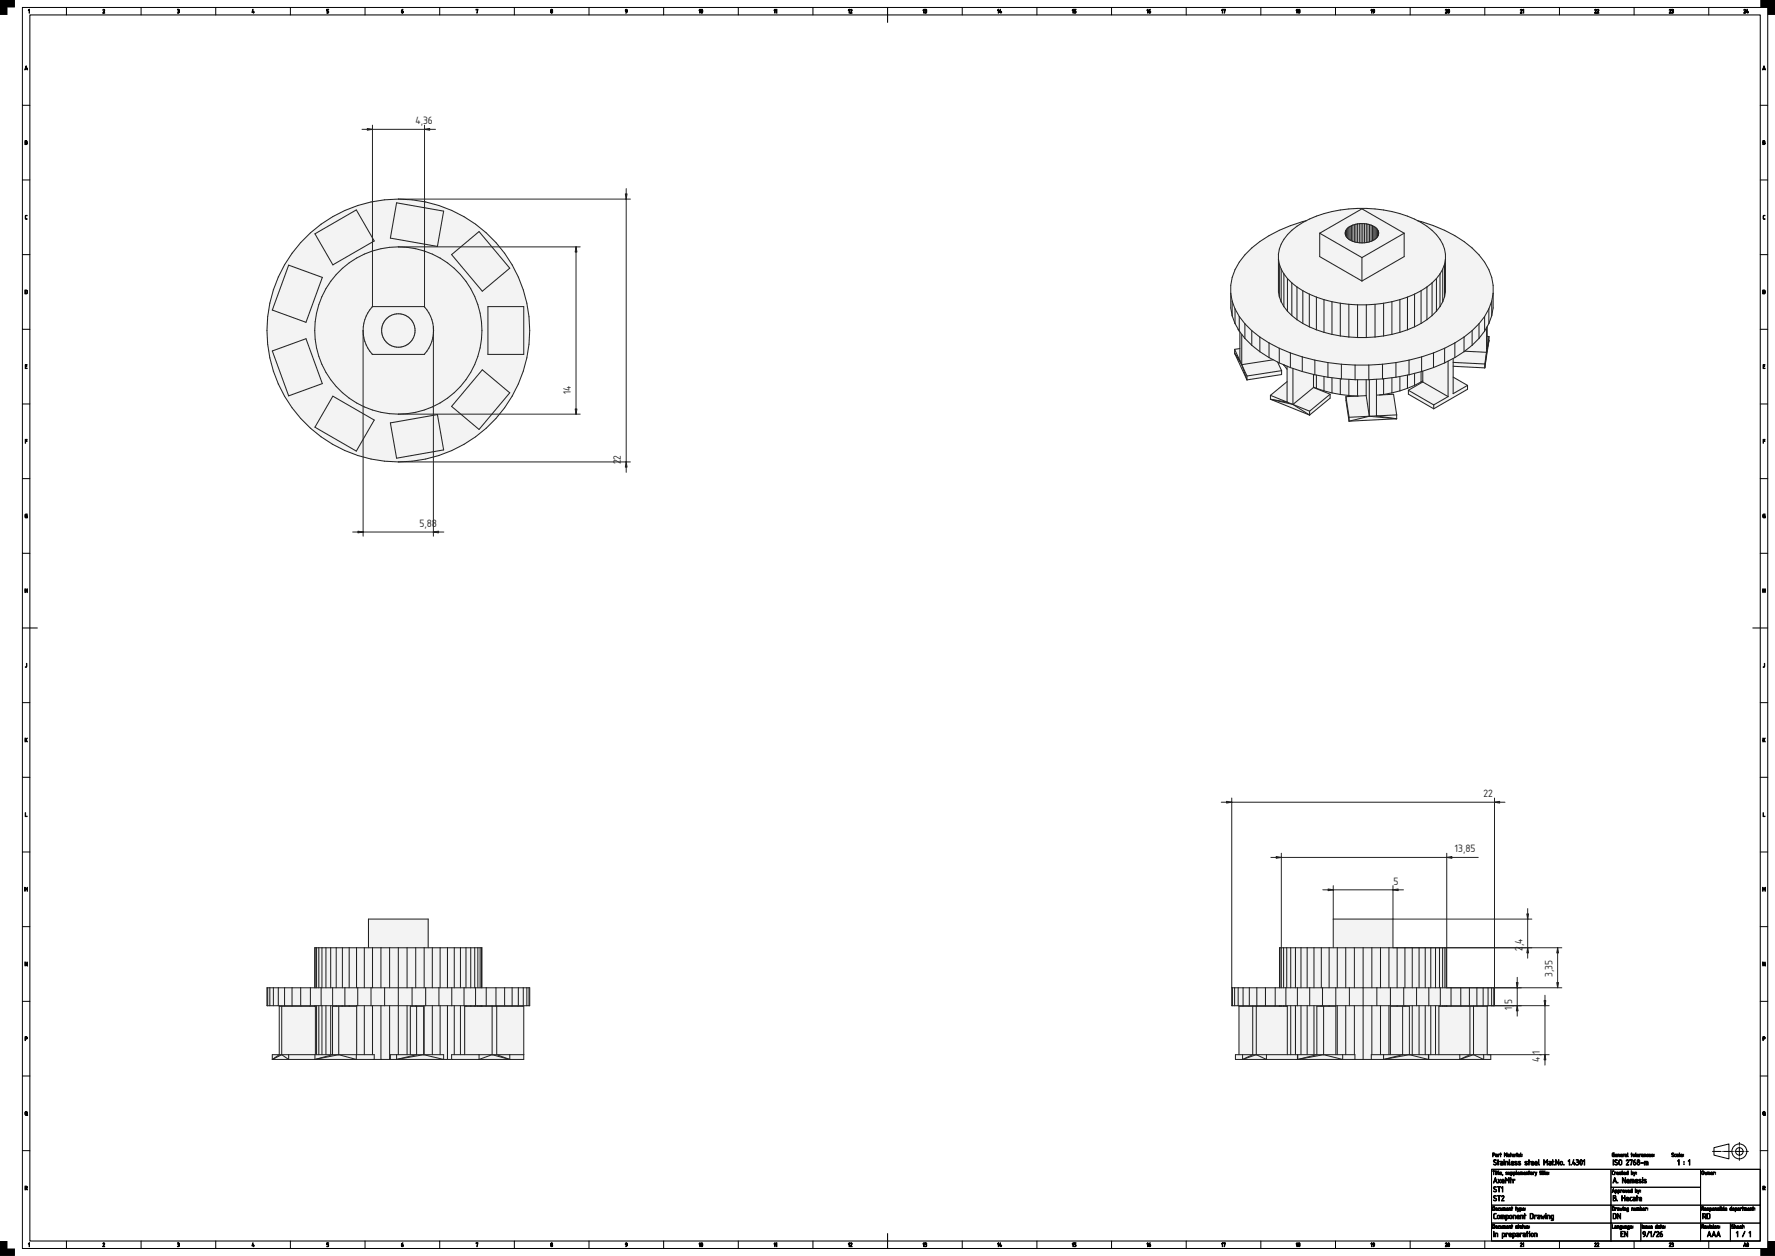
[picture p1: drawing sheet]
<svg xmlns="http://www.w3.org/2000/svg" width="1189mm" height="841mm" viewBox="0 0 1189 841" stroke-linecap="round" stroke-linejoin="round" font-family="sans-serif">
<defs><g id="words">
<g font-size="6.7" fill="#212529">
<text x="278" y="83">4,36</text>
<text x="382" y="264" transform="rotate(-90 382 264)">14</text>
<text x="416" y="311" transform="rotate(-90 416 311)">2</text>
<text x="416" y="308" transform="rotate(-90 416 308)">2</text>
<text x="281" y="353">5,88</text>
<text x="994" y="534">22</text>
<text x="974" y="571">13,85</text>
<text x="933" y="592">5</text>
<text x="1020" y="633" transform="rotate(-90 1020 633)">,4</text>
<text x="1020" y="637" transform="rotate(-90 1020 637)">2</text>
<text x="1040" y="654" transform="rotate(-90 1040 654)">3,35</text>
<text x="1013" y="676" transform="rotate(-90 1013 676)">1,</text>
<text x="1013" y="672" transform="rotate(-90 1013 672)">5</text>
<text x="1031" y="706" transform="rotate(-90 1031 706)">1</text>
<text x="1031" y="711" transform="rotate(-90 1031 711)">4,</text>
</g>
</g></defs>
<path d="M20 10h1159v821h-1159zM594 5v10M15 420h10M1174 420h10M999 783h180v48h-180zM594 826v10" fill="none" stroke="#000" stroke-width=".7"/>
<g fill="none" stroke="#000" stroke-width=".67">
<path d="M15 5h1169v831h-1169zM44 5v5M94 5v5M144 5v5M194 5v5M244 5v5M294 5v5M344 5v5M394 5v5M444 5v5M494 5v5M544 5v5"/>
<path d="M644 5v5M694 5v5M744 5v5M794 5v5M844 5v5M894 5v5M944 5v5M994 5v5M1044 5v5M1094 5v5M1144 5v5M15 70h5"/>
<path d="M1179 70h5M15 120h5M1179 120h5M15 170h5M1179 170h5M15 220h5M1179 220h5M15 270h5M1179 270h5M15 320h5M1179 320h5M15 370h5"/>
<path d="M1179 370h5M15 470h5M1179 470h5M15 520h5M1179 520h5M15 570h5M1179 570h5M15 620h5M1179 620h5M15 670h5M267 662h.1M1179 670h5"/>
<path d="M15 720h5M1179 720h5M15 770h5M1148 768l10-2v10l-10-3zM1179 770h5M999 783h80v24h-80zM1079 795h60v12h-60zM1079 783h60v12h-60zM1139 783h40v24h-40zM999 807h80v12h-80zM999 819h80v12h-80zM1079 807h60v12h-60z"/>
<path d="M1079 819h20v12h-20zM1099 819h40v12h-40zM1139 819h20v12h-20zM1139 807h40v12h-40zM1159 819h20v12h-20zM44 831v5M94 831v5M144 831v5M194 831v5M244 831v5M294 831v5M344 831v5"/>
<path d="M394 831v5M444 831v5M494 831v5M544 831v5M644 831v5M694 831v5M744 831v5M794 831v5M844 831v5M894 831v5M944 831v5M994 831v5"/>
<path d="M1044 831v5M1094 831v5M1144 831v5"/>
<circle cx="1165" cy="771" r="5"/>
<circle cx="1165" cy="771" r="2.5"/>
</g>
<g fill="#000" stroke="#000" stroke-width=".67">
<path d="M20 6v3v-2h-1zM69 6l1 1-1 2h1h-1l1-2zM119 6h1v1a1 1 0 0 1 0 1 1 1 0 0 1-1 1 .7 .7 0 0 0 1-1 .7 .7 0 0 0-1-1h1zM169 6v2h1v1l-1-1zM219 6h1h-1v1l1 1v1h-1l1-1-1-1zM319 6h1l-1 3 1-3-1 1zM17 144h1l-1 1v1l1 1-1-1zM1181 144h1l-1 1v1l1 1-1-1zM17 244h1h-1v1h1h-1v2h1h-1zM1181 244h1h-1v1h1h-1v2h1h-1zM17 294h1h-1v1h1h-1v2zM1181 294h1h-1v1h1h-1v2z"/>
<path d="M17 344h1l-1 1v2h1v-2v2l-1-1zM1181 344h1l-1 1v2h1v-2v2l-1-1zM17 394v1h1v-1v3v-2h-1v2zM1181 394v1h1v-1v3v-2h-1v2zM18 444v2l-1 1 1-1zM1182 444v2l-1 1 1-1zM17 494v1l1-1v1v2l-1-2v2zM1181 494v1l1-1v1v2l-1-2v2zM17 544v3h1h-1zM1181 544v3h1h-1zM17 594v1l1-1v3v-2l-1 1v-1v2zM1181 594v1l1-1v3v-2l-1 1v-1v2z"/>
<path d="M17 644l1 2v-2v3l-1-2v2zM1181 644l1 2v-2v3l-1-2v2zM20 832v3v-2h-1zM69 832l1 1-1 2h1h-1l1-2zM119 832h1v1a1 1 0 0 1 0 1 1 1 0 0 1-1 1 .7 .7 0 0 0 1-1 .7 .7 0 0 0-1-1h1zM169 832v2h1v1l-1-1zM219 832h1h-1v1l1 1v1h-1l1-1-1-1zM319 832h1l-1 3 1-3-1 1z"/>
<path d="M269 7l1-1-1 1a.8 .8 0 0 1 1 1 .8 .8 0 0 1 0 1 .8 .8 0 0 1-1-1zM269 8h1z"/>
<path d="M369 8a.5 .5 0 0 0 1 0 .5 .5 0 0 0-1 0zM369 7a.5 .5 0 0 0 1 0 .5 .5 0 0 0-1 0zM369 6h1v1a.9 .9 0 0 1 0 1 .9 .9 0 0 1-1 0z"/>
<path d="M419 6a1.5 1.5 0 0 1 0 3l1-1-1-1zM419 7a.5 .5 0 0 0 1 0 .5 .5 0 0 0-1 0z"/>
<path d="M469 6v3v-2h-1zM470 6v3v-2zM470 6a1.2 1.2 0 0 1 1 1 1.2 1.2 0 0 1-1 2z"/>
<path d="M519 6v3v-2h-1zM520 6v3v-2z"/>
<path d="M569 6v3v-2h-1zM570 6l1 1-1 2h1h-2l1-2z"/>
<path d="M619 6v3v-2h-1zM619 6h1l1 1a1 1 0 0 1 0 1 1.1 1.1 0 0 1-2 1 .7 .7 0 0 0 1-1 .7 .7 0 0 0 0-1z"/>
<path d="M669 6v3v-2h-1zM670 6v2h1l-1 1-1-1z"/>
<path d="M719 6v3v-2h-1zM719 6h2h-1v1l1 1-1 1h-1l1-1-1-1z"/>
<path d="M769 6v3v-2h-1zM770 7v-1v1a.8 .8 0 0 1 1 1 .8 .8 0 0 1-1 1 .8 .8 0 0 1-1-1z"/>
<path d="M819 6v3v-2h-1zM819 6h2l-1 3v-3v1z"/>
<path d="M869 6v3v-2h-1zM870 8a.5 .5 0 0 0 1 0 .5 .5 0 0 0-1 0zM870 6l1 1a.9 .9 0 0 1 0 1 .9 .9 0 0 1-1 0z"/>
<path d="M919 6v3v-2h-1zM920 6a1.5 1.5 0 0 1 0 3v-1v-1z"/>
<path d="M968 6l1 1-1 2h1h-1l1-2zM970 6v3l1-2zM970 6a1.2 1.2 0 0 1 1 1 1.2 1.2 0 0 1-1 2z"/>
<path d="M1018 6l2 1-1 2h1h-2l1-2zM1020 6v3v-2z"/>
<path d="M1068 6l1 1-1 2h1h-1l1-2zM1070 6l1 1-1 2h1h-1l1-2z"/>
<path d="M1118 6l1 1-1 2h1h-1l1-2zM1120 6h1v1a1 1 0 0 1 0 1 1 1 0 0 1-1 1 .7 .7 0 0 0 1-1 .7 .7 0 0 0-1-1h1z"/>
<path d="M1168 6l1 1-1 2h1h-1l1-2zM1170 6v2h1v1l-1-1z"/>
<path d="M17 44l1 3v-1l-1 1zM18 45l-1 1h1z"/>
<path d="M1181 44l1 3v-1l-1 1zM1181 45v1h1z"/>
<path d="M17 94l1 1v1v1h-1zM17 96v1l1-1zM17 94v1h1z"/>
<path d="M1181 94l1 1v1v1h-1zM1181 96v1l1-1zM1181 94v1h1z"/>
<path d="M17 194v3h1v-2zM17 194l1 1v2h-1z"/>
<path d="M1181 194v3h1v-2zM1181 194l1 1v2h-1z"/>
<path d="M17 694v2l1-1zM17 694h1v1v1h-1v1z"/>
<path d="M1181 694v2l1-1zM1181 694h1v1v1h-1v1z"/>
<path d="M17 745v1l1 1v-2zM17 744l1 1v2l-1-1z"/>
<path d="M1181 745v1l1 1v-2zM1181 744l1 1v2l-1-1z"/>
<path d="M1000 772v1h1v-1zM1000 772h1v1l-1 1v1zM1002 774h1zM1002 773h1v2l-1-1h1zM1003 773h1l-1 2zM1005 772l1 1h-1v2zM1008 772v1l1-1v3v-2l-1 1v-1v2zM1010 774h1zM1010 773h1v2l-1-1h1zM1012 772v1v2zM1013 773l1 1zM1013 773h1v1h-1l1 1-1-1zM1015 773h1h-1v2zM1016 773v2zM1017 774h1zM1017 773h1v2l-1-1h1zM1018 772l1 3z"/>
<path d="M1001 777h1h-1l1 1a1 1 0 0 1 0 2 1.1 1.1 0 0 1-2-1l2 1v-1l-2-1zM1003 777l1 1-1 2v-2zM1005 779v1h1v-1zM1005 778h1v2h-1v-1h1v-1zM1007 778v2zM1007 777a.5 .5 0 0 1 1 0 .5 .5 0 0 1-1 0zM1008 778h2v2v-2h-1l-1 2zM1011 777v3zM1013 778l-1 1h2l-1-1zM1012 778h2v1h-2l2 1h-2zM1015 778h1h-1l1 1a.8 .8 0 0 1 0 1 .8 .8 0 0 1-1 0h1l-1-1zM1017 778h1h-1l1 1a.8 .8 0 0 1 0 1 .8 .8 0 0 1-1 0h1l-1-1zM1021 778h2h-1l1 1a.8 .8 0 0 1 0 1 1 1 0 0 1-2 0h2l-2-1zM1024 777v1h1h-1v2v-2zM1026 778v1h1v-1zM1026 778h1v1h-1l1 1h-1zM1028 778v1h1v-1zM1028 778h2v1h-2l2 1h-2zM1030 777l1 3h-1zM1034 777l1 1 1-1v3v-3l-1 2-1-2v3zM1038 779v1h1v-1zM1037 778h2v2h-2v-1h2v-1zM1040 777v1h1h-1v2l-1-2zM1042 777l2 2v-2v3l-2-3v3zM1045 778v1l1 1v-2zM1045 779a1.2 1.2 0 0 1 2 0 1.2 1.2 0 0 1-2 0zM1047 780h1zM1051 777v3v-3h-1zM1052 780h1zM1054 777v2l1-1v1v1l-1-1h-1zM1056 777h1v1a1.3 1.3 0 0 1 0 2 1.3 1.3 0 0 1-1 0 .9 .9 0 0 0 1-1 .9 .9 0 0 0-1-1l1-1zM1059 777a1.8 1.8 0 0 0 0 3l1-2zM1059 777a1.8 1.8 0 0 1 1 1 1.8 1.8 0 0 1-1 2l-1-2zM1061 777v3v-3h-1z"/>
<path d="M1080 777l1 3zM1082 777h1h-1l1 1a1 1 0 0 1 0 2 1 1 0 0 1-1-1l1 1v-1l-2-1zM1085 777v2v1l1-1v-2zM1084 777h2v2v1l-2-1zM1089 777h2l-1 3h1h-2l2-3h-1h-1zM1092 777h1l-1 3 1-3h-1zM1094 777h1l-1 1a1 1 0 0 1 2 0 1.1 1.1 0 0 1-1 2 1 1 0 0 1-1-1zM1094 778v2h1v-1zM1097 779a.7 .7 0 0 0 1 0 .7 .7 0 0 0-1 0zM1097 777a.6 .6 0 0 0 1 0 .6 .6 0 0 0-1 0zM1097 777h1v1a1.1 1.1 0 0 1 0 2 1.1 1.1 0 0 1-1 0 1.1 1.1 0 0 1 0-2zM1099 779h2zM1101 778h3v2l-1-2v2l-1-2-1 2z"/>
<path d="M1080 772h1l-1 1v1h1v-1v2l-1-1zM1082 773l1 1zM1082 773h1v1h-1l1 1-1-1zM1084 773h1v2l-1-2v2zM1086 773v1zM1085 773h1v1h-1l1 1-1-1zM1087 773h1h-1v2zM1088 773h2v2l-2-1h1zM1090 772v3zM1093 772v1v2zM1094 773v1l1-1zM1093 774a1 1 0 0 1 2 0 1 1 0 0 1-2 0zM1096 772v3zM1097 773v1zM1097 773h1v1h-1l1 1-2-1zM1098 773h1h-1v2zM1100 774h1zM1100 773h1v2l-1-1h1zM1101 773h1v2v-2h-1v2zM1103 773h1h-1v1l1 1-1-1zM1105 773v1zM1105 773h1v1h-1l1 1-2-1zM1106 773h1h-1l1 1v1l-1-1h1z"/>
<path d="M1120 772h1l-1 1h1a.7 .7 0 0 1 0 1 .7 .7 0 0 1-1 0h1l-1-1zM1122 773h1h-1v1l1 1-1-1zM1123 774h1zM1123 773h1v2l-1-1h1zM1125 772v3zM1126 773l1 1zM1126 773h1v1h-1l1 1-1-1z"/>
<path d="M1124 777l1 3-1-3zM1128 779v1zM1131 777l1 3-1-3z"/>
<path d="M17 794v2l1-1zM17 794l1 1v1v1v-1h-1v1z"/>
<path d="M1000 784h1l-1 3v-3zM1002 785v2zM1003 784v1v2zM1004 784v3zM1005 785l1 1zM1005 785h1v1h-1l1 1-1-1zM1006 786v1zM1009 785h1h-1l1 1v1l-1-1h1zM1010 785l1 1v-1v2l-1-1zM1012 785v1h1v-1zM1012 785a.9 .9 0 0 1 1 1 .9 .9 0 0 1-1 1zM1014 785v1h1v-1zM1014 785a.9 .9 0 0 1 1 1 .9 .9 0 0 1-1 1zM1016 784v3zM1017 785v1zM1017 785h1v1h-1l1 1-2-1zM1018 785a1.2 1.2 0 0 1 2 0 1.2 1.2 0 0 1 0 2l-1-2v2v-2h-1v2zM1021 785v1zM1021 785h1v1h-1l1 1-2-1zM1022 785h1v2v-2h-1v2zM1024 784l1 1h-1v2zM1025 786h1zM1025 785h1v2l-1-1h1zM1027 785h1h-1v2zM1028 785l1 1v-1v2zM1032 784v1v2zM1033 785v2zM1033 784l1 1v2zM1035 784v3zM1036 785l1 1zM1036 785h1v1h-1l1 1-1-1z"/>
<path d="M1001 795h1h-1l1 1a1 1 0 0 1 0 2 1.1 1.1 0 0 1-2-1l2 1v-1l-2-1zM1003 795h2h-1v3v-3zM1006 795v3v-3h-1z"/>
<path d="M1001 789l2 3-1-1h-1l-1 1zM1002 789l-1 2h1zM1003 790l1 1 1-1a1.2 1.2 0 0 0-1 1 1.2 1.2 0 0 0 1 1l-1-1-1 1a1.2 1.2 0 0 0 1-1 1.2 1.2 0 0 0-1-1zM1006 790v1h1v-1zM1006 790h1v1h-1l1 1h-1zM1008 789l2 1 1-1v3l-1-3v2l-1-2-1 3zM1012 789v1h1h-1v2l-1-2zM1013 790h2h-1l-1 2z"/>
<path d="M1080 784h1h-1v2l1 1-1-1zM1081 785h1v2zM1083 785l1 1zM1083 785h1v1h-1l1 1-1-1zM1085 786h1zM1085 785h1v2l-1-1h1zM1086 784l1 1v2zM1088 785l1 1zM1088 785h1v1h-1l1 1-1-1zM1090 785v1v-1zM1089 785h1v-1v3l-1-1zM1093 785v1l1-1zM1093 784v1h1v2l-1-1zM1094 785l1 1v-1v2z"/>
<path d="M1081 796v3v-1h-1zM1081 797l-1 1h1zM1082 797v1h1v-1zM1082 797a.9 .9 0 0 1 1 1 .9 .9 0 0 1-1 1zM1084 797v1h1v-1zM1084 797a.9 .9 0 0 1 1 1 .9 .9 0 0 1-1 1zM1085 797h1v2zM1087 797l1 1v-1zM1087 798a.9 .9 0 0 1 1 0 .9 .9 0 0 1-1 0zM1089 797v1l1-1-1 2zM1091 797v1zM1090 797h1v1h-1l1 1-1-1zM1092 797v1h1v-1zM1092 797h1v-1v3l-1-1zM1095 797v1h1v-1zM1095 796v1h2l-1 2-1-1zM1097 797l1 1v-1l-1 2z"/>
<path d="M1081 789l2 3-1-1h-1l-1 1zM1082 789l-1 2h1zM1083 792h1zM1087 789l1 2 1-2v3l-2-3v3zM1090 790v1h1v-1zM1090 790h1v1h-1l1 1h-1zM1092 790h2l1 2-1-2h-1v2v-2h-1v2zM1096 790v1h1l-1-1zM1096 790h1v1h-1l1 1h-2zM1098 790h1h-1l1 1a.8 .8 0 0 1 0 1 .8 .8 0 0 1-1 0h1l-1-1zM1100 790v2zM1101 790h2h-2l1 1a.8 .8 0 0 1 0 1 .8 .8 0 0 1-1 0h1l-1-1z"/>
<path d="M1140 784v2h1v-1zM1140 784l1 1v2l-1-1zM1142 785v1l1-1v1v-1v2v-1l-1 1zM1144 785h1v2v-2h-1v2zM1146 785l1 1zM1146 785h1v1h-1l1 1-1-1zM1147 785h1l-1 2z"/>
<path d="M1181 794v2l1-1zM1181 794l1 1v1v1v-1h-1v1z"/>
<path d="M1000 808v2h1v-1zM1000 808h1v3h-1zM1002 809l1 1v-1zM1001 810a1 1 0 0 1 2 0 1 1 0 0 1-2 0zM1004 809v1v1v-1zM1005 809v1h1v-1v2l-1-1zM1007 809a1.2 1.2 0 0 1 1 0 1.2 1.2 0 0 1 0 2v-2v2l-1-2v2zM1009 809l1 1zM1009 809h1v1h-1l1 1-1-1zM1011 809h1v2v-2h-1v2zM1013 808v1v2zM1015 808l1 1h-1v2zM1016 809l1 1 1-1-1 2zM1018 809v1h1v-1zM1018 809a.9 .9 0 0 1 1 1 .9 .9 0 0 1-1 1zM1020 809l1 1zM1020 809h1v1h-1l1 1-1-1z"/>
<path d="M1001 801h1h-1l1 1a1 1 0 0 1 0 2 1.1 1.1 0 0 1-2-1l2 1v-1l-2-1zM1003 801h2h-1v3v-3zM1006 801h1l-1 3h1h-1l1-3h-1z"/>
<path d="M1001 813h1h-1v2l1 1h-2zM1003 814v1l1 1v-2zM1002 815a1.5 1.5 0 0 1 3 0 1.5 1.5 0 0 1-3 0zM1005 814h3v2l-1-2v2l-1-2-1 2zM1009 814v2h1v-2zM1009 814a1.4 1.4 0 0 1 1 0 1.4 1.4 0 0 1 0 2h-1v1zM1012 814l-1 1 1 1v-2zM1011 815a1.2 1.2 0 0 1 2 0 1.2 1.2 0 0 1-2 0zM1013 814h2v2v-2h-1l-1 2zM1016 814v1h1v-1zM1016 814h2v1h-2l2 1h-2zM1018 814h2v2v-2h-1l-1 2zM1021 813v1h1h-1v2v-2zM1025 813v3h1l1-3zM1025 813h1h1v3h-1h-1zM1028 814h1h-1v2zM1030 815v1h1v-1zM1030 814h1v2h-1v-1h1v-1zM1032 814l1 1v-1l1 1 1-1-1 2-1-1v1zM1035 814v2zM1035 813a.5 .5 0 0 1 1 0 .5 .5 0 0 1-1 0zM1036 814h2v2v-2h-1l-1 2zM1039 814v2h1v-2zM1039 814h2l-1 3h-1h1v-1a1.4 1.4 0 0 1-1-1 1.4 1.4 0 0 1 0-1z"/>
<path d="M1080 808v2h1v-1zM1080 808h1v3h-1zM1082 809h1h-1v2zM1083 810h1zM1083 809h1v2l-1-1h1zM1085 809v1l1-1v1l1-1-1 2v-1l-1 1zM1087 809v2zM1088 809h1v2v-2h-1v2zM1090 809v1h1v-1zM1090 809h1l-1 2h1l-1-1zM1093 809h1v2v-2h-1v2zM1095 809v1h1v-1v2l-1-1zM1096 809a1.2 1.2 0 0 1 2 0 1.2 1.2 0 0 1 0 2v-2l-1 2v-2h-1v2zM1099 809v1l1-1zM1099 808v1h1v2l-1-1zM1101 809v1zM1100 809h2v1h-1l1 1-2-1zM1102 809h1h-1v2z"/>
<path d="M1081 813v3h1v-3zM1080 813h2h1v3h-1h-2zM1083 813l2 2v-2v3l-1-3-1 3z"/>
<path d="M1080 801h2l1 2-1 1h-2zM1081 802v2h1v-1zM1081 801v1h1v-1zM1086 801l1 1h1v-1v3v-2h-1l-1 2zM1090 802l-1 1h2l-1-1zM1089 802h2v1h-2l2 1h-2zM1092 802h1a1.1 1.1 0 0 0-1 1 1.1 1.1 0 0 0 1 1 1 1 0 0 1-1 0 1 1 0 0 1 0-2zM1094 803v1h1v-1zM1094 802h1v2h-1v-1h1v-1zM1096 801l1 1-1 2v-2zM1098 802v1h1v-1zM1098 802h1l1 1h-2l2 1h-2z"/>
<path d="M1140 808v1h1v-1zM1140 808h1v2v1v-1h-1v1zM1142 809l1 1zM1142 809h1v1h-1l1 1-1-1zM1143 809h2h-1l1 1-1 1-1-1h1zM1145 809v1h1v-1zM1145 809a.9 .9 0 0 1 1 1 .9 .9 0 0 1-1 1zM1147 809l1 1v-1zM1147 810a.9 .9 0 0 1 1 0 .9 .9 0 0 1-1 0zM1149 809h1v2v-2h-1v2zM1150 809h1h-1l1 1v1l-1-1h1zM1152 809v2zM1153 809v1h1v-1zM1153 808v1h1v2l-1-1zM1155 808v3zM1156 809v1zM1156 809h1v1h-1l1 1-2-1zM1159 809v1h1v-1zM1159 809h1v-1v3l-1-1zM1161 809v1zM1161 809h1v1h-1l1 1-2-1zM1162 809v1h1v-1zM1162 809a1.1 1.1 0 0 1 2 1 1.1 1.1 0 0 1-2 1zM1164 810h1zM1164 809h1v2l-1-1h1zM1166 809h1h-1v2zM1167 808l1 1h-1v2zM1168 809a1.2 1.2 0 0 1 2 0 1.2 1.2 0 0 1 0 2l-1-2v2v-2h-1v2zM1171 809l1 1zM1171 809h1v1h-1l1 1-1-1zM1172 809h1v2v-2h-1v2zM1174 808l1 1h-1v2z"/>
<path d="M1141 813v1h1v-1zM1140 813h2v2l1 1-1-1h-1l-1 1zM1144 813v3h1v-3zM1143 813h2v3h-2z"/>
<path d="M269 833l1-1-1 1a.8 .8 0 0 1 1 0 1 1 0 0 1 0 2 .8 .8 0 0 1-1-1zM269 834h1z"/>
<path d="M369 834a.5 .5 0 0 0 1 0 .5 .5 0 0 0-1 0zM369 833a.5 .5 0 0 0 1 0 .5 .5 0 0 0-1 0zM369 832h1v1a.9 .9 0 0 1 0 1 .9 .9 0 0 1-1 0z"/>
<path d="M419 832a1.5 1.5 0 0 1 0 3l1-1-1-1zM419 833a.5 .5 0 0 0 1 0 .5 .5 0 0 0-1 0z"/>
<path d="M469 832v3v-2h-1zM470 832v3v-2zM470 832a1.2 1.2 0 0 1 1 1 1.2 1.2 0 0 1-1 2z"/>
<path d="M519 832v3v-2h-1zM520 832v3v-2z"/>
<path d="M569 832v3v-2h-1zM570 832l1 1-1 2h1h-2l1-2z"/>
<path d="M619 832v3v-2h-1zM619 832h1l1 1a1 1 0 0 1 0 1 1.1 1.1 0 0 1-2 1 .7 .7 0 0 0 1-1 .7 .7 0 0 0 0-1z"/>
<path d="M669 832v3v-2h-1zM670 832v2h1l-1 1-1-1z"/>
<path d="M719 832v3v-2h-1zM719 832h2h-1v1l1 1-1 1h-1l1-1-1-1z"/>
<path d="M769 832v3v-2h-1zM770 833v-1v1a.8 .8 0 0 1 1 0 1.1 1.1 0 0 1-1 2 .8 .8 0 0 1-1-1z"/>
<path d="M819 832v3v-2h-1zM819 832h2l-1 3v-3v1z"/>
<path d="M869 832v3v-2h-1zM870 834a.5 .5 0 0 0 1 0 .5 .5 0 0 0-1 0zM870 832l1 1a.9 .9 0 0 1 0 1 .9 .9 0 0 1-1 0z"/>
<path d="M919 832v3v-2h-1zM920 832a1.5 1.5 0 0 1 0 3v-1v-1z"/>
<path d="M968 832l1 1-1 2h1h-1l1-2zM970 832v3l1-2zM970 832a1.2 1.2 0 0 1 1 1 1.2 1.2 0 0 1-1 2z"/>
<path d="M1000 820v2h1v-1zM1000 820h1v3h-1zM1002 821l1 1v-1zM1001 822a1 1 0 0 1 2 0 1 1 0 0 1-2 0zM1004 821v1v1v-1zM1005 821v1h1v-1v2l-1-1zM1007 821a1.2 1.2 0 0 1 1 0 1.2 1.2 0 0 1 0 2v-2v2l-1-2v2zM1009 821l1 1zM1009 821h1v1h-1l1 1-1-1zM1011 821h1v2v-2h-1v2zM1013 820v1v2zM1015 821h1h-1l1 1v1l-1-1h1zM1017 820l1 1h-1v2zM1018 822h1zM1018 821h1v2l-1-1h1zM1020 820l1 1h-1v2zM1021 821v1h1v-1v2l-1-1zM1023 821h1h-1l1 1v1l-1-1h1z"/>
<path d="M1000 825l1 3zM1001 826h2v2v-2h-1l-1 2zM1006 826v2h1l1-2zM1006 826a1.4 1.4 0 0 1 2 0 1.4 1.4 0 0 1-1 2h-1v1zM1009 826h1h-1v2zM1011 826v1h1v-1zM1011 826h1v1h-1l1 1h-1zM1014 826v2l1-2zM1013 826a1.4 1.4 0 0 1 2 0 1.4 1.4 0 0 1-1 2l-1 1zM1016 827v1h1v-1zM1016 826h1v2h-1v-1h1v-1zM1018 826h2h-1h-1v2zM1020 827l1 1v-1zM1020 826h2v2h-2v-1h1v-1zM1023 825v1h1h-1v2l-1-2zM1024 826v2zM1024 825a.5 .5 0 0 1 1 0 .5 .5 0 0 1-1 0zM1026 826v1v1l1-2zM1025 827a1.2 1.2 0 0 1 2 0 1.2 1.2 0 0 1-2 0zM1028 826h2v2l-1-2h-1v2z"/>
<path d="M1018 832l2 1-1 2h1h-2l1-2zM1020 832v3v-2z"/>
<path d="M1068 832l1 1-1 2h1h-1l1-2zM1070 832l1 1-1 2h1h-1l1-2z"/>
<path d="M1080 820v2l1 1h-1zM1082 821h1v2l-2-1h1zM1083 821h1v2v-2h-1v2zM1085 821v1h1v-1zM1085 821h1v2h-1h1l-1-1zM1087 821v1h1v-1v2l-1-1zM1088 821h2l-1 2-1-1h1zM1090 821v1h1v-1zM1090 821h1v2h-1h1l-1-1zM1092 821l1 1zM1092 821h1v1h-1l1 1-1-1z"/>
<path d="M1086 825h1h-1v1h1h-1v2h1h-1zM1088 825l2 2v-2v3l-2-3v3z"/>
<path d="M1100 820v3zM1101 821h1h-1l1 1v1l-2-1h1zM1102 821h1h-1l1 1v1l-1-1h1zM1104 821v1h1v-1v2l-1-1zM1106 821l1 1zM1106 821h1v1h-1l1 1-1-1zM1109 821v1h1v-1zM1109 821h1v-1v3l-1-1zM1111 821h1v2l-2-1h1zM1112 820l1 1-1 2zM1114 821v1zM1114 821h1v1h-1l1 1-2-1z"/>
<path d="M1100 825h1a1.8 1.8 0 0 1 1 1 1.8 1.8 0 0 1-1 2l1-1-2-1zM1100 826a1 1 0 0 0 2 0 1 1 0 0 0-2 0zM1104 825l-1 3zM1106 825v3v-3h-1zM1109 825l-2 3zM1110 825h1l-1 3h1h-2l2-3h-1h-1zM1112 825h1l-1 1a1 1 0 0 1 2 0 1.1 1.1 0 0 1-1 2 1 1 0 0 1-1-1zM1112 826v2h1v-1z"/>
<path d="M1118 832l1 1-1 2h1h-1l1-2zM1120 832h1v1a1 1 0 0 1 0 1 1 1 0 0 1-1 1 .7 .7 0 0 0 1-1 .7 .7 0 0 0-1-1h1z"/>
<path d="M1140 820v1h1v-1zM1140 820h1v1v2v-1h-1v1zM1142 821l1 1zM1142 821h1v1h-1l1 1-1-1zM1143 821l1 1 1-1-1 2zM1145 821v2zM1146 821h1h-1l1 1v1l-1-1h1zM1148 821v2zM1147 820a.5 .5 0 0 1 1 0 .5 .5 0 0 1-1 0zM1149 821v1v-1zM1148 822a1 1 0 0 1 2 0 1 1 0 0 1-2 0zM1150 821h1v2v-2h-1v2z"/>
<path d="M1145 825l1 3v-1h-2v1zM1145 825l-1 2h1zM1148 825l1 3v-1h-2v1zM1148 825l-1 2h1zM1151 825l1 3v-1h-2v1zM1151 825l-1 2h2z"/>
<path d="M1160 820h1l-1 1h1a.7 .7 0 0 1 0 1 .7 .7 0 0 1-1 0h1l-1-1zM1162 820v1h1v2l-1-2v2zM1164 821v1zM1164 821h1v1h-1l1 1-2-1zM1165 821l1 1zM1165 821h1v1h-1l1 1-1-1zM1167 820l1 1h-1v2z"/>
<path d="M1164 825v3v-3h-1zM1169 825l-2 3zM1172 825v3v-3h-1z"/>
<path d="M1169 832v3v-1l-1 1zM1169 833l-1 1h1zM1170 832l1 3v-2zM1170 832a1.2 1.2 0 0 1 1 1 1.2 1.2 0 0 1-1 2z"/>
</g>
<path d="M0 0h10v5h-5v5h-5zM1179 0h10v10h-5v-5h-5zM0 831h5v5h5v5h-10zM1179 836h5v-5h5v10h-10z" fill="#000"/>
<path d="M1147 771h24" fill="none" stroke="#000" stroke-width=".67" stroke-dasharray="6 .7 .1 .7" stroke-dashoffset=".2"/>
<path d="M1165 777v-12" fill="none" stroke="#000" stroke-width=".67" stroke-dasharray="6 .7 .1 .7" stroke-dashoffset="4.6"/>
<g fill="#f1f3f5">
<path d="M266 709l18-3 13 3z"/>
<path d="M211 709l16-3 12 3z"/>
<path d="M321 709l9-3 11 3z"/>
<path d="M227 706h12v3z"/>
<path d="M182 709l7-3 4 3z"/>
<path d="M321 706h9l-9 3z"/>
<path d="M333 706h8v3z"/>
<path d="M179 661h32v-26h36v-20h40v20h36v26h32v12h-32l28 1v35h-169v-3h5v-32l24-1h-32z" fill-rule="evenodd"/>
<path d="M247 615h40v20h-40z" fill-rule="evenodd"/>
<path d="M189 674h22v32h-22z" fill-rule="evenodd"/>
<path d="M311 674h19v32h-19z" fill-rule="evenodd"/>
<path d="M333 674h18v32h-18z" fill-rule="evenodd"/>
<path d="M227 674h12v32h-12z" fill-rule="evenodd"/>
<path d="M255 673h6v36h-6z" fill-rule="evenodd"/>
<path d="M249 673h6v36h-4v-3h-2z" fill-rule="evenodd"/>
<path d="M261 673h6v33h-6v3z" fill-rule="evenodd"/>
<path d="M267 673h6v33h-6z" fill-rule="evenodd"/>
<path d="M244 673h5v33h-5z" fill-rule="evenodd"/>
<path d="M284 673h6v33h-6z" fill-rule="evenodd"/>
<path d="M290 673h5v33h-5z" fill-rule="evenodd"/>
<path d="M295 673h5v36h-3v-3h-2z" fill-rule="evenodd"/>
<path d="M239 673h5v33h-5z" fill-rule="evenodd"/>
<path d="M300 673h4v33h-2v3h-2z" fill-rule="evenodd"/>
<path d="M267 635h6v26h-6z" fill-rule="evenodd"/>
<path d="M261 635h6v26h-6z" fill-rule="evenodd"/>
<path d="M255 635h6v26h-6z" fill-rule="evenodd"/>
<path d="M273 635h5v26h-5z" fill-rule="evenodd"/>
<path d="M279 674h5v32h-5z" fill-rule="evenodd"/>
<path d="M249 635h6v26h-6z" fill-rule="evenodd"/>
<path d="M278 635h6v26h-6z" fill-rule="evenodd"/>
<path d="M244 635h5v26h-5z" fill-rule="evenodd"/>
<path d="M284 635h6v26h-6z" fill-rule="evenodd"/>
<path d="M239 635h5v26h-5z" fill-rule="evenodd"/>
<path d="M290 635h5v26h-5z" fill-rule="evenodd"/>
<path d="M304 673h4v33h-4z" fill-rule="evenodd"/>
<path d="M275 674h4v32h-4z" fill-rule="evenodd"/>
<path d="M223 674h4v32h-4z" fill-rule="evenodd"/>
<path d="M234 635h5v26h-5z" fill-rule="evenodd"/>
<path d="M295 635h5v26h-5z" fill-rule="evenodd"/>
<path d="M229 635h5v26h-5z" fill-rule="evenodd"/>
<path d="M300 635h4v26h-4z" fill-rule="evenodd"/>
<path d="M304 635h4v26h-4z" fill-rule="evenodd"/>
<path d="M225 635h4v26h-4z" fill-rule="evenodd"/>
<path d="M258 661h9v12h-9z" fill-rule="evenodd"/>
<path d="M267 661h9v12h-9z" fill-rule="evenodd"/>
<path d="M248 661h10v12h-10z" fill-rule="evenodd"/>
<path d="M276 661h9v12h-9z" fill-rule="evenodd"/>
<path d="M240 661h8v12h-8z" fill-rule="evenodd"/>
<path d="M285 661h9v12h-9z" fill-rule="evenodd"/>
<path d="M218 673h3v33h-3z" fill-rule="evenodd"/>
<path d="M294 661h9v12h-9z" fill-rule="evenodd"/>
<path d="M231 661h9v12h-9z" fill-rule="evenodd"/>
<path d="M330 674h3v32h-3z" fill-rule="evenodd"/>
<path d="M221 635h4v26h-4z" fill-rule="evenodd"/>
<path d="M308 635h4v26h-4z" fill-rule="evenodd"/>
<path d="M223 661h8v12h-8z" fill-rule="evenodd"/>
<path d="M303 661h8v12h-8z" fill-rule="evenodd"/>
<path d="M311 661h8v12h-8z" fill-rule="evenodd"/>
<path d="M215 661h8v12h-8z" fill-rule="evenodd"/>
<path d="M308 673h4l-1 1v32h-3z" fill-rule="evenodd"/>
<path d="M216 673h2v33h-2z" fill-rule="evenodd"/>
<path d="M208 661h7v12h-7z" fill-rule="evenodd"/>
<path d="M319 661h7v12h-7z" fill-rule="evenodd"/>
<path d="M218 635h3v26h-3z" fill-rule="evenodd"/>
<path d="M312 635h3v26h-3z" fill-rule="evenodd"/>
<path d="M201 661h7v12h-7z" fill-rule="evenodd"/>
<path d="M326 661h6v12h-6z" fill-rule="evenodd"/>
<path d="M273 673h5l-3 1v32h-2z" fill-rule="evenodd"/>
<path d="M216 635h2v26h-2z" fill-rule="evenodd"/>
<path d="M315 635h3v26h-3z" fill-rule="evenodd"/>
<path d="M332 661h6v12h-6z" fill-rule="evenodd"/>
<path d="M196 661h5v12h-5z" fill-rule="evenodd"/>
<path d="M214 673h2v33h-2z" fill-rule="evenodd"/>
<path d="M338 661h5v12h-5z" fill-rule="evenodd"/>
<path d="M191 661h5v12h-5z" fill-rule="evenodd"/>
<path d="M302 706h19v3h-19z" fill-rule="evenodd"/>
<path d="M193 706h18v3h-18z" fill-rule="evenodd"/>
<path d="M214 635h2v26h-2z" fill-rule="evenodd"/>
<path d="M318 635h2v26h-2z" fill-rule="evenodd"/>
<path d="M187 674h2v32h-2z" fill-rule="evenodd"/>
<path d="M186 661h5v12h-5z" fill-rule="evenodd"/>
<path d="M343 661h4v12h-4z" fill-rule="evenodd"/>
<path d="M212 673h2v33h-2z" fill-rule="evenodd"/>
<path d="M221 673h4l-2 1v32h-2z" fill-rule="evenodd"/>
<path d="M212 635h2v26h-2z" fill-rule="evenodd"/>
<path d="M320 635h2v26h-2z" fill-rule="evenodd"/>
<path d="M347 661h3v12h-3z" fill-rule="evenodd"/>
<path d="M183 661h3v12h-3z" fill-rule="evenodd"/>
<path d="M239 706h12v3h-12z" fill-rule="evenodd"/>
<path d="M341 706h10v3h-10z" fill-rule="evenodd"/>
<path d="M181 661h2v12h-2z" fill-rule="evenodd"/>
<path d="M350 661h3v12h-3z" fill-rule="evenodd"/>
<path d="M211 673h1v33h-1z" fill-rule="evenodd"/>
<path d="M211 635h1v26h-1z" fill-rule="evenodd"/>
<path d="M322 635v26z" fill-rule="evenodd"/>
<path d="M266 706h13l-13 3z" fill-rule="evenodd"/>
<path d="M284 706h13v3z" fill-rule="evenodd"/>
<path d="M211 706h12l-12 3z" fill-rule="evenodd"/>
<path d="M353 661h1v12h-1z" fill-rule="evenodd"/>
<path d="M179 661h2v12h-2z" fill-rule="evenodd"/>
<path d="M278 673h6v33v-32z" fill-rule="evenodd"/>
<path d="M261 706h5v3h-5z" fill-rule="evenodd"/>
</g>
<path d="M211 635v26M323 635v26" fill="none" stroke="#f1f3f5" stroke-width=".67"/>
<g fill="#f1f3f5">
<path d="M266 709l13-3h5z"/>
<path d="M189 706h4v3z"/>
<path d="M182 706h5l-5 3z"/>
<path d="M211 709l12-3h4z"/>
<path d="M330 706h3l8 3z"/>
<path d="M182 709l5-3h2z"/>
<path d="M179 661v12z" fill-rule="evenodd"/>
<path d="M354 661h1v12h-1z" fill-rule="evenodd"/>
</g>
<path d="M234 674h5" fill="none" stroke="#f1f3f5" stroke-width=".67"/>
<g fill="#f1f3f5">
<path d="M229 673l5 1z" fill-rule="evenodd"/>
<path d="M225 673l4 1z" fill-rule="evenodd"/>
</g>
<path d="M312 674h6" fill="none" stroke="#f1f3f5" stroke-width=".67"/>
<g fill="#f1f3f5">
<path d="M318 673l2 1z" fill-rule="evenodd"/>
<path d="M320 673l2 1z" fill-rule="evenodd"/>
<path d="M322 673v1z" fill-rule="evenodd"/>
<path d="M322 673l1 1z" fill-rule="evenodd"/>
<path d="M211 673v1z" fill-rule="evenodd"/>
</g>
<g fill="none" stroke="#212529" stroke-width=".7">
<path d="M211 635v26M212 635v26M214 635v26M216 635v26M218 635v26M221 635v26M225 635v26M229 635v26M234 635v26M239 635v26M244 635v26M247 635v-20h40v20"/>
<path d="M249 635v26M255 635v26M261 635v26M267 635v71M273 635v26M278 635v26M284 635v26M290 635v26M295 635v26M300 635v26M304 635v26M308 635v26"/>
<path d="M312 635v26M315 635v26M318 635v26M320 635v26M322 635v26M179 661h176v12h-176zM179 661v12M181 661v12M183 661v12M186 661v12M189 674v32M191 661v12"/>
<path d="M196 661v12M201 661v12M208 661v12M211 661v-26h112v26M211 673v1M211 673v33M211 674h-24v32l-5 3M212 673v33M214 673v33M215 661v12M216 673v33M218 673v33"/>
<path d="M221 673v33M223 661v12M225 673v1M227 674v32M229 673v1M231 661v12M234 673v1M239 673v33M239 674h-16v32l-12 3M240 661v12M244 673v33M248 661v12"/>
<path d="M249 673v33M255 673v36M258 661v12M261 673v36M273 673v33M276 661v12M278 673v1M279 674v32l-13 3M284 673v33M285 661v12M290 673v33M294 661v12"/>
<path d="M295 673v33M300 673v36M303 661v12M304 673v33M308 673v33M311 661v12M312 673v1M315 673v1M318 673v1M319 661v12M320 673v1M322 673v1"/>
<path d="M323 673v1M326 661v12M330 674v32M332 661v12M333 674v32l8 3M338 661v12M343 661v12M347 661v12M350 661v12M353 661v12M354 661v12M182 709v-3h69v3"/>
<path d="M189 706l-7 3M189 706l4 3v-3M211 706v3M227 706l-16 3M227 706l12 3v-3M266 706v3M275 706v-32h9v32M284 706l13 3v-3h-36v3M284 706l-18 3M311 706v-32h40v35h-169M321 706v3l9-3M330 706l11 3"/>
<path d="M341 706v3M351 706h-49v3"/>
</g>
<g fill="#f1f3f5">
<path d="M249 206l35-1a24 24 0 0 1 0 32h-35a24 24 0 0 1 0-31z" fill-rule="evenodd"/>
<path d="M211 157l28-16 12 20-28 16z" fill-rule="evenodd"/>
<path d="M223 265l28 16-12 21-28-16z" fill-rule="evenodd"/>
<path d="M261 283l32-5 4 23-31 6z" fill-rule="evenodd"/>
<path d="M266 136l31 5-4 24-32-6z" fill-rule="evenodd"/>
<path d="M327 205h24v32h-24z" fill-rule="evenodd"/>
<path d="M193 178l23 8-11 30-23-8z" fill-rule="evenodd"/>
<path d="M182 235l23-8 11 30-23 8z" fill-rule="evenodd"/>
<path d="M302 170l19-15 20 25-18 15z" fill-rule="evenodd"/>
<path d="M323 248l18 15-20 25-19-16z" fill-rule="evenodd"/>
<circle cx="267" cy="221" r="88"/>
<circle cx="267" cy="221" r="56"/>
<circle cx="267" cy="221" r="11"/>
</g>
<g fill="none" stroke="#212529" stroke-width=".7">
<path d="M266 136l31 5-4 24-32-6zM211 157l28-16 12 20-28 16zM193 178l23 8-11 30-23-8zM302 170l19-15 20 25-18 15zM249 206l35-1a24 24 0 0 1 0 32h-35a24 24 0 0 1 0-31zM327 205h24v32h-24zM182 235l23-8 11 30-23 8zM323 248l18 15-20 25-19-16zM223 265l28 16-12 21-28-16zM261 283l32-5 4 23-31 6z"/>
<circle cx="267" cy="221" r="11"/>
<circle cx="267" cy="221" r="56"/>
<circle cx="267" cy="221" r="88"/>
</g>
<path d="M242 87h50M249 84v121M284 84v122M267 133h155M419 126v190M267 165h122M386 165v112M290 219v140M243 221v138M267 277h122M267 309h155M236 356h61" fill="none" stroke="#212529" stroke-width=".67"/>
<g fill="#212529" stroke="#212529" stroke-width=".67">
<path d="M419 309l1 4h-1z"/>
<path d="M419 130h1l-1 3z"/>
<path d="M385 274h1v3z"/>
<path d="M386 165v4h-1z"/>
<path d="M284 87l4-1v1z"/>
<path d="M246 86l3 1h-3z"/>
<path d="M290 356h4v1z"/>
<path d="M240 356h3l-3 1z"/>
</g>
<g fill="#f1f3f5">
<path d="M869 709l18-3 12 3z"/>
<path d="M927 709l17-3 13 3z"/>
<path d="M978 709l9-3 7 3z"/>
<path d="M832 709l9-3 7 3z"/>
<path d="M832 706h7l-7 3z"/>
<path d="M987 706h7v3z"/>
<path d="M978 706h7l-7 3z"/>
<path d="M841 706h7v3z"/>
<path d="M825 661h32v-26h36v-20h40v20h36v26h32v12h-32l27 1v32h2v3h-171v-3h3v-32l27-1h-32z" fill-rule="evenodd"/>
<path d="M893 615h40v20h-40z" fill-rule="evenodd"/>
<path d="M964 674h21v32h-21z" fill-rule="evenodd"/>
<path d="M841 674h21v32h-21z" fill-rule="evenodd"/>
<path d="M830 674h9v32h-9z" fill-rule="evenodd"/>
<path d="M987 674h9v32h-9z" fill-rule="evenodd"/>
<path d="M931 674h8v32h-8z" fill-rule="evenodd"/>
<path d="M887 674h8v32h-8z" fill-rule="evenodd"/>
<path d="M907 673h6v36h-5z" fill-rule="evenodd"/>
<path d="M913 673h6l-1 36h-5z" fill-rule="evenodd"/>
<path d="M919 673h6v33h-6z" fill-rule="evenodd"/>
<path d="M901 673h6v33h-6z" fill-rule="evenodd"/>
<path d="M896 673h5v33h-5z" fill-rule="evenodd"/>
<path d="M925 673h5v33h-5z" fill-rule="evenodd"/>
<path d="M913 635h6v26h-6z" fill-rule="evenodd"/>
<path d="M907 635h6v26h-6z" fill-rule="evenodd"/>
<path d="M919 635h6v26h-6z" fill-rule="evenodd"/>
<path d="M901 635h6v26h-6z" fill-rule="evenodd"/>
<path d="M896 635h5v26h-5z" fill-rule="evenodd"/>
<path d="M925 635h5v26h-5z" fill-rule="evenodd"/>
<path d="M876 673h4v33h-4z" fill-rule="evenodd"/>
<path d="M946 673h4v33h-4z" fill-rule="evenodd"/>
<path d="M890 635h6v26h-6z" fill-rule="evenodd"/>
<path d="M930 635h6v26h-6z" fill-rule="evenodd"/>
<path d="M939 674h5v32h-5z" fill-rule="evenodd"/>
<path d="M882 674h5v32h-5z" fill-rule="evenodd"/>
<path d="M885 635h5v26h-5z" fill-rule="evenodd"/>
<path d="M936 635h5v26h-5z" fill-rule="evenodd"/>
<path d="M950 673h5v33h-5z" fill-rule="evenodd"/>
<path d="M871 673h5v33h-5z" fill-rule="evenodd"/>
<path d="M941 635h5v26h-5z" fill-rule="evenodd"/>
<path d="M880 635h5v26h-5z" fill-rule="evenodd"/>
<path d="M876 635h4v26h-4z" fill-rule="evenodd"/>
<path d="M946 635h4v26h-4z" fill-rule="evenodd"/>
<path d="M868 673h3v33h-2v3v-3h-1z" fill-rule="evenodd"/>
<path d="M955 673h3v33h-1v3v-3h-2z" fill-rule="evenodd"/>
<path d="M871 635h5v26h-5z" fill-rule="evenodd"/>
<path d="M950 635h5v26h-5z" fill-rule="evenodd"/>
<path d="M913 661h9v12h-9z" fill-rule="evenodd"/>
<path d="M904 661h9v12h-9z" fill-rule="evenodd"/>
<path d="M922 661h9v12h-9z" fill-rule="evenodd"/>
<path d="M895 661h9v12h-9z" fill-rule="evenodd"/>
<path d="M886 661h9v12h-9z" fill-rule="evenodd"/>
<path d="M931 661h9v12h-9z" fill-rule="evenodd"/>
<path d="M958 673h3v33h-3z" fill-rule="evenodd"/>
<path d="M864 673h4v33h-4z" fill-rule="evenodd"/>
<path d="M940 661h9v12h-9z" fill-rule="evenodd"/>
<path d="M877 661h9v12h-9z" fill-rule="evenodd"/>
<path d="M955 635h3v26h-3z" fill-rule="evenodd"/>
<path d="M868 635h3v26h-3z" fill-rule="evenodd"/>
<path d="M869 661h8v12h-8z" fill-rule="evenodd"/>
<path d="M949 661h8v12h-8z" fill-rule="evenodd"/>
<path d="M861 661h8v12h-8z" fill-rule="evenodd"/>
<path d="M957 661h8v12h-8z" fill-rule="evenodd"/>
<path d="M965 661h7v12h-7z" fill-rule="evenodd"/>
<path d="M854 661h7v12h-7z" fill-rule="evenodd"/>
<path d="M958 635h3v26h-3z" fill-rule="evenodd"/>
<path d="M864 635h4v26h-4z" fill-rule="evenodd"/>
<path d="M972 661h6v12h-6z" fill-rule="evenodd"/>
<path d="M848 661h6v12h-6z" fill-rule="evenodd"/>
<path d="M839 674h2v32h-2z" fill-rule="evenodd"/>
<path d="M985 674h2v32h-2z" fill-rule="evenodd"/>
<path d="M862 673h2v33h-2z" fill-rule="evenodd"/>
<path d="M961 673h3v33h-3z" fill-rule="evenodd"/>
<path d="M862 635h2v26h-2z" fill-rule="evenodd"/>
<path d="M961 635h3v26h-3z" fill-rule="evenodd"/>
<path d="M842 661h6v12h-6z" fill-rule="evenodd"/>
<path d="M978 661h6v12h-6z" fill-rule="evenodd"/>
<path d="M957 706h21v3h-21z" fill-rule="evenodd"/>
<path d="M848 706h21v3h-21z" fill-rule="evenodd"/>
<path d="M880 673h5l-3 1v32h-2z" fill-rule="evenodd"/>
<path d="M941 673h5v33h-2v-32z" fill-rule="evenodd"/>
<path d="M837 661h5v12h-5z" fill-rule="evenodd"/>
<path d="M984 661h5v12h-5z" fill-rule="evenodd"/>
<path d="M860 635h2v26h-2z" fill-rule="evenodd"/>
<path d="M964 635h2v26h-2z" fill-rule="evenodd"/>
<path d="M989 661h4v12h-4z" fill-rule="evenodd"/>
<path d="M833 661h4v12h-4z" fill-rule="evenodd"/>
<path d="M858 635h2v26h-2z" fill-rule="evenodd"/>
<path d="M966 635h2v26h-2z" fill-rule="evenodd"/>
<path d="M993 661h4v12h-4z" fill-rule="evenodd"/>
<path d="M829 661h4v12h-4z" fill-rule="evenodd"/>
<path d="M930 673h6l-5 1v32h-1z" fill-rule="evenodd"/>
<path d="M890 673h6v33h-1v-32z" fill-rule="evenodd"/>
<path d="M997 661h2v12h-2z" fill-rule="evenodd"/>
<path d="M827 661h2v12h-2z" fill-rule="evenodd"/>
<path d="M899 706h9v3h-9z" fill-rule="evenodd"/>
<path d="M918 706h9v3h-9z" fill-rule="evenodd"/>
<path d="M968 635h1v26h-1z" fill-rule="evenodd"/>
<path d="M857 635h1v26h-1z" fill-rule="evenodd"/>
<path d="M869 706h13l-13 3z" fill-rule="evenodd"/>
<path d="M944 706h13v3z" fill-rule="evenodd"/>
<path d="M927 706h12l-12 3z" fill-rule="evenodd"/>
<path d="M887 706h12v3z" fill-rule="evenodd"/>
<path d="M999 661h2v12h-2z" fill-rule="evenodd"/>
<path d="M825 661h2v12h-2z" fill-rule="evenodd"/>
<path d="M827 706h5v3h-5z" fill-rule="evenodd"/>
<path d="M994 706h4v3h-4z" fill-rule="evenodd"/>
</g>
<path d="M857 635v26M969 635v26" fill="none" stroke="#f1f3f5" stroke-width=".67"/>
<g fill="#f1f3f5">
<path d="M869 709l13-3h5z"/>
<path d="M927 709l12-3h5z"/>
<path d="M832 709l7-3h2z"/>
<path d="M978 709l7-3h2z"/>
<path d="M825 661v12z" fill-rule="evenodd"/>
<path d="M1001 661v12z" fill-rule="evenodd"/>
<path d="M885 673l5 1z" fill-rule="evenodd"/>
<path d="M936 673l5 1z" fill-rule="evenodd"/>
<path d="M860 673l2 1z" fill-rule="evenodd"/>
<path d="M964 673l2 1z" fill-rule="evenodd"/>
<path d="M858 673l2 1z" fill-rule="evenodd"/>
<path d="M966 673l2 1z" fill-rule="evenodd"/>
<path d="M857 673l1 1z" fill-rule="evenodd"/>
<path d="M968 673l1 1z" fill-rule="evenodd"/>
<path d="M857 673v1z" fill-rule="evenodd"/>
<path d="M969 673v1z" fill-rule="evenodd"/>
</g>
<g fill="none" stroke="#212529" stroke-width=".7">
<path d="M857 635v26M858 635v26M860 635v26M862 635v26M864 635v26M868 635v26M871 635v26M876 635v26M880 635v26M885 635v26M890 635v26M893 635v-20h40v20"/>
<path d="M896 635v26M901 635v26M907 635v26M913 635v74M919 635v26M925 635v26M930 635v26M936 635v26M941 635v26M946 635v26M950 635v26M955 635v26"/>
<path d="M958 635v26M961 635v26M964 635v26M966 635v26M968 635v26M969 635v26M825 661h176v12h-176zM825 661v12M827 661v12M829 661v12M833 661v12M837 661v12"/>
<path d="M839 674v32l-7 3M841 674v32M842 661v12M848 661v12M854 661v12M857 661v-26h112v26M857 673v1M858 673v1M860 673v1M861 661v12M862 673v1M864 673v33"/>
<path d="M868 673v33M869 661v12M871 673v33M876 673v33M877 661v12M880 673v33M885 673v1M886 661v12M887 674v32M890 673v1M895 661v12M896 673v33"/>
<path d="M901 673v33M904 661v12M907 673v33M919 673v33M922 661v12M925 673v33M930 673v33M931 661v12M936 673v1M939 674v32l-12 3M940 661v12M941 673v1"/>
<path d="M946 673v33M949 661v12M950 673v33M955 673v33M957 661v12M958 673v33M961 673v33M964 673v1M965 661v12M966 673v1M968 673v1M969 673v1"/>
<path d="M972 661v12M978 661v12M984 661v12M985 674v32l-7 3M987 674v32M989 661v12M993 661v12M997 661v12M999 661v12M1001 661v12M830 706v-32h32v32M832 706v3"/>
<path d="M841 706l-9 3M841 706l7 3v-3M869 706v3M887 706l-18 3M887 706l12 3v-3M895 706v-32h-13v32l-13 3M908 709v-3h-81v3h171v-3h-80v3M927 706v3M931 706v-32h13v32M944 706l-17 3M944 706l13 3v-3M957 706v3"/>
<path d="M964 706v-32h32v32M978 706v3M987 706l-9 3M987 706l7 3v-3"/>
</g>
<g fill="none" stroke="#212529" stroke-width=".67">
<path d="M818 537h190M825 534v127M1001 534v127M851 574h139M858 571v64M969 571v64M886 596h54M893 593v22M933 593v22h93M1023 608v34M933 635h113M1043 635v26"/>
<path d="M1016 654v26M969 661h77M997 673h41M1035 666v47M996 706h42"/>
</g>
<g fill="#212529" stroke="#212529" stroke-width=".67">
<path d="M933 596l3-1v1z"/>
<path d="M889 595l4 1h-4z"/>
<path d="M969 574h3v1z"/>
<path d="M855 574h3l-3 1z"/>
<path d="M1001 537h3v1z"/>
<path d="M821 537h4l-4 1z"/>
<path d="M1023 635l1 3h-1z"/>
<path d="M1023 612h1l-1 3z"/>
<path d="M1043 658h1l-1 3z"/>
<path d="M1043 635l1 3h-1z"/>
<path d="M1016 658h1l-1 3z"/>
<path d="M1016 673l1 4h-1z"/>
<path d="M1035 706v4h-1z"/>
<path d="M1034 670h1v3z"/>
</g>
<g fill="#f1f3f5">
<path d="M851 265l11-9v13z"/>
<path d="M973 253l10 5-10 6z"/>
<path d="M904 282l13-3 18 1z"/>
<path d="M851 267l15 4 11 7z"/>
<path d="M922 278h13v2z"/>
<path d="M904 279h13l-13 3z"/>
<path d="M866 271l11 4v3z"/>
<path d="M851 265l11 4-11-2z"/>
<path d="M827 234l3-1v9z"/>
<path d="M827 237l5 7 3 10z"/>
<path d="M917 279l5-1 13 2z"/>
<path d="M851 267l11 2 4 2z"/>
<path d="M996 225h1l-1 8z"/>
<path d="M827 234l3 8-3-5z"/>
<path d="M832 244l3 8v2z"/>
<path d="M997 228l-3 18z"/>
<path d="M827 237l5 7z"/>
<path d="M996 236l-2 10z"/>
<path d="M997 225l-1 8z"/>
<path d="M834 171a83 83 0 0 1 41-23 88 88 0 0 1 74 0 78 78 0 0 1 45 28 32 32 0 0 1 6 20 34 34 0 0 1-4 23v6h1v3l-3 18-21-1v8l10 5v3l-23 13-17-10v-3l10-5v-1l-1 1a74 74 0 0 1-28 8h9l2 16-31 2-3-16 9-1h-1a83 83 0 0 1-29-6l11 5v3l-14 11-26-11v-2l11-9v-9a8 8 0 0 0-6-5l2 6v3l-23 3-8-17v-3l3-1v-11l-1-1a38 38 0 0 1-5-25 33 33 0 0 1 10-25z" fill-rule="evenodd"/>
<path d="M834 171a83 83 0 0 1 41-23 31 31 0 0 0-19 22v25a32 32 0 0 0 21 24 88 88 0 0 0 75-2 30 30 0 0 0 16-22v-21a27 27 0 0 0-16-25l-3-1a78 78 0 0 1 45 28 32 32 0 0 1-3 41 94 94 0 0 1-56 26 136 136 0 0 1-85-13 49 49 0 0 1-25-28 33 33 0 0 1 9-31z" fill-rule="evenodd"/>
<path d="M862 157a62 62 0 0 1 41-17 76 76 0 0 1 56 14 22 22 0 0 1 0 35 76 76 0 0 1-56 15 65 65 0 0 1-41-17 21 21 0 0 1 0-30z" fill-rule="evenodd"/>
<path d="M884 156l28-16 28 16v16l-28 16-28-16z" fill-rule="evenodd"/>
<path d="M884 156l28-16 28 16-28 16z" fill-rule="evenodd"/>
<path d="M884 156l28 16v16l-28-16z" fill-rule="evenodd"/>
<path d="M912 172l28-16v16l-28 16z" fill-rule="evenodd"/>
<path d="M953 249l7-3 10-4v24l-17-10z" fill-rule="evenodd"/>
<path d="M903 153a16 16 0 0 1 20 1 5 5 0 0 1-5 8 15 15 0 0 1-17-4 4 4 0 0 1 2-5z" fill-rule="evenodd"/>
<path d="M866 247l14 4v8l-14 12z" fill-rule="evenodd"/>
<path d="M866 271l14-12 11 5-14 11z" fill-rule="evenodd"/>
<path d="M901 266l14-1 2 14h-13z" fill-rule="evenodd"/>
<path d="M943 261l10-5 17 10-10 5z" fill-rule="evenodd"/>
<path d="M832 224a58 58 0 0 0 21 17l-21 3z" fill-rule="evenodd"/>
<path d="M832 244l21-3 3 1 2 6-23 4z" fill-rule="evenodd"/>
<path d="M922 265l11-1 2 14h-13z" fill-rule="evenodd"/>
<path d="M973 240l8-5 15 1-2 8-21-1z" fill-rule="evenodd"/>
<path d="M970 242l3-2v24l10-6v3l-23 13v-3l10-5z" fill-rule="evenodd"/>
<path d="M909 204h6v22h-6z" fill-rule="evenodd"/>
<path d="M903 204h6v22h-6z" fill-rule="evenodd"/>
<path d="M915 204h6v22h-6z" fill-rule="evenodd"/>
<path d="M921 204l6-1v22l-6 1z" fill-rule="evenodd"/>
<path d="M898 203l5 1v22l-5-1z" fill-rule="evenodd"/>
<path d="M892 202l6 1v22l-6-1z" fill-rule="evenodd"/>
<path d="M927 203l5-1v22l-5 1z" fill-rule="evenodd"/>
<path d="M917 254h5v24l-5 1z" fill-rule="evenodd"/>
<path d="M887 201l5 1v22l-5-1z" fill-rule="evenodd"/>
<path d="M932 202l6-1v22l-6 1z" fill-rule="evenodd"/>
<path d="M882 199l5 2v22l-5-2z" fill-rule="evenodd"/>
<path d="M938 201l5-2v22l-5 2z" fill-rule="evenodd"/>
<path d="M996 219v17l-15-1a48 48 0 0 0 15-16z" fill-rule="evenodd"/>
<path d="M943 199l4-2v22l-4 2z" fill-rule="evenodd"/>
<path d="M877 197l5 2v22l-5-2z" fill-rule="evenodd"/>
<path d="M947 197l5-2v22l-5 2z" fill-rule="evenodd"/>
<path d="M873 195l4 2v22l-4-2z" fill-rule="evenodd"/>
<path d="M862 245l4 2v24l-4-2z" fill-rule="evenodd"/>
<path d="M908 244h9v10h-9z" fill-rule="evenodd"/>
<path d="M917 244h9v10h-9z" fill-rule="evenodd"/>
<path d="M898 244h10v10h-10z" fill-rule="evenodd"/>
<path d="M889 243l9 1v10l-9-1z" fill-rule="evenodd"/>
<path d="M926 244l9-1v10l-9 1z" fill-rule="evenodd"/>
<path d="M935 243l9-2v10l-9 2z" fill-rule="evenodd"/>
<path d="M881 241l8 2v10l-8-2z" fill-rule="evenodd"/>
<path d="M869 192l4 3v22l-4-3z" fill-rule="evenodd"/>
<path d="M952 195l4-3v22l-4 3z" fill-rule="evenodd"/>
<path d="M872 239l9 2v10l-9-2z" fill-rule="evenodd"/>
<path d="M944 241l8-2v10l-8 2z" fill-rule="evenodd"/>
<path d="M864 236l8 3v10l-8-3z" fill-rule="evenodd"/>
<path d="M952 239l8-3v10l-8 3z" fill-rule="evenodd"/>
<path d="M865 189l4 3v22l-4-3z" fill-rule="evenodd"/>
<path d="M956 192l3-3v22l-3 3z" fill-rule="evenodd"/>
<path d="M960 236l8-3v10l-8 3z" fill-rule="evenodd"/>
<path d="M857 233l7 3v10l-7-3z" fill-rule="evenodd"/>
<path d="M850 230l7 3v10l-7-4z" fill-rule="evenodd"/>
<path d="M968 233l6-3v9l-6 4z" fill-rule="evenodd"/>
<path d="M959 189l3-2v21l-3 3z" fill-rule="evenodd"/>
<path d="M862 187l3 2v22l-3-3z" fill-rule="evenodd"/>
<path d="M903 254h6v11h-6z" fill-rule="evenodd"/>
<path d="M909 254h6v11h-6z" fill-rule="evenodd"/>
<path d="M898 254h5v11l-5-1z" fill-rule="evenodd"/>
<path d="M835 252l23-4v3l-23 3z" fill-rule="evenodd"/>
<path d="M974 230l7-4v9l-7 4z" fill-rule="evenodd"/>
<path d="M844 226l6 4v9l-6-4z" fill-rule="evenodd"/>
<path d="M927 254l5-1v10l-5 1z" fill-rule="evenodd"/>
<path d="M892 253l6 1v10l-6-1z" fill-rule="evenodd"/>
<path d="M973 243l21 1v2l-21-1z" fill-rule="evenodd"/>
<path d="M981 226l5-5v10l-5 4z" fill-rule="evenodd"/>
<path d="M838 221l6 5v9l-6-4z" fill-rule="evenodd"/>
<path d="M887 252l5 1v10l-5-1z" fill-rule="evenodd"/>
<path d="M932 253l6-1v10l-6 1z" fill-rule="evenodd"/>
<path d="M860 183l2 4v21l-2-3z" fill-rule="evenodd"/>
<path d="M964 183v22l-2 3v-21z" fill-rule="evenodd"/>
<path d="M922 254h5v10l-5 1z" fill-rule="evenodd"/>
<path d="M882 251l5 1v10l-5-2z" fill-rule="evenodd"/>
<path d="M938 252l5-1v9l-5 2z" fill-rule="evenodd"/>
<path d="M986 221l5-4v10l-5 4z" fill-rule="evenodd"/>
<path d="M834 217l4 4v10l-4-4z" fill-rule="evenodd"/>
<path d="M943 261l17 10v3l-17-10z" fill-rule="evenodd"/>
<path d="M943 251l4-1v8l-4 2z" fill-rule="evenodd"/>
<path d="M858 180l2 3v22l-2-3z" fill-rule="evenodd"/>
<path d="M966 180v22l-2 3v-22z" fill-rule="evenodd"/>
<path d="M915 254h2v25l-2-14z" fill-rule="evenodd"/>
<path d="M994 212v10l-3 5v-10z" fill-rule="evenodd"/>
<path d="M830 212l4 5v10l-4-5z" fill-rule="evenodd"/>
<path d="M877 275l14-11v3l-14 11z" fill-rule="evenodd"/>
<path d="M947 250l5-1v7l-5 2z" fill-rule="evenodd"/>
<path d="M827 207l3 5v10l-3-5z" fill-rule="evenodd"/>
<path d="M997 207v10l-3 5v-10z" fill-rule="evenodd"/>
<path d="M968 177v22l-2 3v-22z" fill-rule="evenodd"/>
<path d="M857 177l1 3v22l-1-3z" fill-rule="evenodd"/>
<path d="M830 222l2 2v20l-2-2z" fill-rule="evenodd"/>
<path d="M825 202l2 5v10l-2-6z" fill-rule="evenodd"/>
<path d="M999 202v9l-2 6v-10z" fill-rule="evenodd"/>
<path d="M880 251h2v9l-2-1z" fill-rule="evenodd"/>
<path d="M912 150h1v13h-1z" fill-rule="evenodd"/>
<path d="M910 150h2v13h-2z" fill-rule="evenodd"/>
<path d="M913 150h1v13h-1z" fill-rule="evenodd"/>
<path d="M909 150h1v13l-1-1z" fill-rule="evenodd"/>
<path d="M914 150h1v12l-1 1z" fill-rule="evenodd"/>
<path d="M915 150h1v12h-1z" fill-rule="evenodd"/>
<path d="M908 150h1v12h-1z" fill-rule="evenodd"/>
<path d="M968 174v21v4v-22z" fill-rule="evenodd"/>
<path d="M856 174l1 3v22l-1-4z" fill-rule="evenodd"/>
<path d="M916 150h1v12h-1z" fill-rule="evenodd"/>
<path d="M907 150h1v12h-1z" fill-rule="evenodd"/>
<path d="M917 150l1 1v11h-1z" fill-rule="evenodd"/>
<path d="M906 151l1-1v12h-1z" fill-rule="evenodd"/>
<path d="M905 151h1v11l-1-1z" fill-rule="evenodd"/>
<path d="M918 151h1v10l-1 1z" fill-rule="evenodd"/>
<path d="M1000 196v10l-1 5v-9z" fill-rule="evenodd"/>
<path d="M824 196l1 6v9l-1-5z" fill-rule="evenodd"/>
<path d="M904 152l1-1v10h-1z" fill-rule="evenodd"/>
<path d="M919 151l1 1v9h-1z" fill-rule="evenodd"/>
<path d="M952 249h1v6l-1 1z" fill-rule="evenodd"/>
<path d="M920 152h1v8l-1 1z" fill-rule="evenodd"/>
<path d="M903 152h1v9l-1-1z" fill-rule="evenodd"/>
<path d="M996 219v17v-17z" fill-rule="evenodd"/>
<path d="M901 266l3 16z" fill-rule="evenodd"/>
<path d="M903 153v-1v8z" fill-rule="evenodd"/>
<path d="M921 152l1 1v7h-1z" fill-rule="evenodd"/>
<path d="M922 153v6v1z" fill-rule="evenodd"/>
<path d="M903 153v7l-1-1v-6z" fill-rule="evenodd"/>
<path d="M922 153l1 1v4l-1 1z" fill-rule="evenodd"/>
<path d="M902 153v6v-1v-4z" fill-rule="evenodd"/>
<path d="M860 244l2 1v2z" fill-rule="evenodd"/>
</g>
<path d="M901 154v4M902 154v4M923 154v4" fill="none" stroke="#f1f3f5" stroke-width=".67"/>
<path d="M997 228l-1 8z" fill="#f1f3f5"/>
<path d="M901 155v2M923 155v2" fill="none" stroke="#f1f3f5" stroke-width=".67"/>
<path d="M829 220l1 1z" fill="#f1f3f5"/>
<g fill="none" stroke="#212529" stroke-width=".7">
<path d="M875 148a78 78 0 0 0-45 28l-3 5a50 50 0 0 0-2 30M884 156v16l28 16M884 156l28 16M884 156l28-16 28 16M901 157v1M901 155v2M901 154v4M901 158h1M901 154v1M902 158v1M902 154h-1M902 154v4"/>
<path d="M902 159l1 1M902 153v1M902 153v6M903 160h.1M903 153h-1M903 153v7M903 152v8M903 152v1M904 152h-1M904 152v9M905 151l-1 1M905 151v10"/>
<path d="M906 151h-1M906 151v11M907 150l-1 1M907 150v12M908 150h-1M908 150v12M909 150h-1M909 150v12M910 150h-1M910 150v13M912 150h-2M912 150h1"/>
<path d="M912 150v13M913 150h1M913 150v13M914 150h1M914 150v13M915 150v12M915 150h1M916 150h1M916 150v12M917 150v12M917 150l1 1M918 151h1"/>
<path d="M918 151v11M919 151l1 1M919 151v10M920 152h1M920 152v9M921 152v8M921 152l1 1M922 153h.1M922 160h-1M922 153v7M922 153l1 1M922 159v1"/>
<path d="M922 153v6M923 154h.1M923 158l-1 1M923 154v4M923 154v1M923 158h.1M923 155v2M923 157v1M940 156v16l-28 16M940 156l-28 16M949 148a78 78 0 0 1 45 28l3 5a50 50 0 0 1 2 30M856 174l1 3"/>
<path d="M857 177v22M857 177l1 3M903 160l1 1M904 161h1M905 161l1 1M906 162h1M907 162h1M908 162h1M909 162l1 1M910 163h2M912 163h1M912 172v16"/>
<path d="M914 163h-1M915 162l-1 1M916 162h-1M917 162h-1M918 162h-1M919 161l-1 1M920 161h-1M921 160l-1 1M968 177v22M968 177l-2 3M968 174v3M824 196l1 6"/>
<path d="M857 199l-1-4v-25a32 32 0 0 1 21-23 88 88 0 0 1 75 2 30 30 0 0 1 16 21v25v4M857 199l1 3M858 180v22M858 180l2 3M860 183v22M860 183l2 4M862 187v21M862 187l3 2M865 189v22M865 189l4 3M869 192v22M869 192l4 3"/>
<path d="M873 195v22M873 195l4 2M877 197v22M877 197l5 2M882 199v22M882 199l5 2M943 199v22M943 199l-5 2M947 197v22M947 197l-4 2M952 195v22M952 195l-5 2"/>
<path d="M956 192v22M956 192l-4 3M959 189v22M959 189l-3 3M962 187v21M962 187l-3 2M964 183v22M964 183l-2 4M966 180v22M966 180l-2 3M968 199l-2 3M1000 196l-1 6"/>
<path d="M825 211l2 6M825 202l2 5M825 202v9M827 217l3 5M827 207l3 5M827 207v10M830 212l4 5M830 212v10M834 217l4 4M834 217v10M858 202l2 3M860 205l2 3"/>
<path d="M862 208l3 3M865 211l4 3M869 214l4 3M873 217l4 2M877 219l5 2M887 201v22M887 201l5 1M892 202v22M892 202l6 1M898 203v22M898 203l5 1M903 204v22"/>
<path d="M903 204h6M909 204v22M909 204h6M915 204v22M921 204v22M921 204h-6M927 203v22M927 203l-6 1M932 202v22M932 202l-5 1M938 201v22M938 201l-6 1"/>
<path d="M947 219l-4 2M952 217l-5 2M956 214l-4 3M959 211l-3 3M962 208l-3 3M964 205l-2 3M966 202l-2 3M991 217l-5 4M991 217v10M994 212v10M994 212l-3 5M996 219v17"/>
<path d="M996 219v14l1-5M997 207v10M997 217l-3 5M997 207l-3 5M999 211l-2 6M999 202l-2 5M999 202v9M827 234l8 18M827 234v3M827 237l5 7M827 237l8 17M829 220l1 1"/>
<path d="M830 222l4 5M830 222v20l-3-5M830 233l-3 1M832 224v20M834 227l4 4M838 231l6 4M838 221l6 5M838 221v10M844 235l6 4M844 226l6 4M844 226v9M850 239l7 4"/>
<path d="M850 230l7 3M850 230v9M857 233l7 3M857 233v10M864 236l8 3M864 236v10M872 239l9 2M872 239v10M882 221l5 2M887 223l5 1M892 224l6 1M898 225l5 1"/>
<path d="M903 226h6M909 226h6M921 226h-6M927 225l-6 1M932 224l-5 1M938 223l-6 1M943 221l-5 2M952 239l-8 2M952 239v10M960 236v10M960 236l-8 3M968 233l-8 3"/>
<path d="M968 233v10M974 239l-6 4M974 230l-6 3M974 230v9M981 235l-7 4M981 226l-7 4M981 226v9M981 235l15 1M986 231l-5 4M986 221l-5 5M986 221v10M991 227l-5 4"/>
<path d="M994 222l-3 5M996 236l-2 10M996 225h1M997 225l-3 19M997 228l-3 18M997 228l-1 8M997 225v3M832 244l3 10M835 252v2M853 241l-21 3M856 242l2 6M857 243l7 3"/>
<path d="M858 248v3l-23 3M858 248l-23 4M860 244h.1M860 244l2 3M862 245v24l-11-2M862 256l-11 9M864 246l8 3M866 247v24M872 249l9 2M880 251v8M880 259l11 5M880 259l-14 12"/>
<path d="M880 259l2 1M881 251l8 2M881 241l8 2M881 241v10M882 251v9M887 252v10M889 253l9 1M889 243l9 1M889 243v10M892 253v10M898 254v10M898 254h10"/>
<path d="M898 244h10M898 244v10M903 254v11M908 254h9M908 244h9M908 244v10M909 254v11M915 254v11M917 244v10M917 254v25M922 254v24l13 2M926 254h-9"/>
<path d="M926 244h-9M926 244v10M927 254v10M932 253v10M935 253l-9 1M935 243l-9 1M935 243v10M938 252v10M943 251v9M944 251l-9 2M944 241l-9 2M944 241v10"/>
<path d="M947 250v8M947 258l-4 2M952 249v7M952 256l-5 2M952 249l-8 2M953 256l-10 5M953 249v7M953 256l17 10M953 255l-1 1M960 246l-8 3M968 243l-8 3M970 242v24"/>
<path d="M973 240v24l10-6M973 253l10 5M973 245l21 1M973 243l21 1M983 258v3l-23 13M994 244v2M851 265l26 10M851 265v2M851 267l15 4M851 267l26 11M866 271l11 7M877 275v3"/>
<path d="M882 260l5 2M887 262l5 1M891 264v3l-14 11M891 264l-14 11M892 263l6 1M898 264l5 1M901 266l3 16M901 266l3 13M903 265h6M904 279v3M909 265h1M915 265l-14 1"/>
<path d="M915 265l2 14M917 279l-13 3M917 279l18 1M922 265l11-1 2 14M927 264h-3M932 263l-5 1M935 278l-31 1M935 278v2M938 262l-6 1M943 260l-5 2M943 261v3l17 10M943 261l17 10"/>
<path d="M960 271v3M970 266l-10 5M935 280l-31 2"/>
</g>
<use href="#words"/>
</svg>
